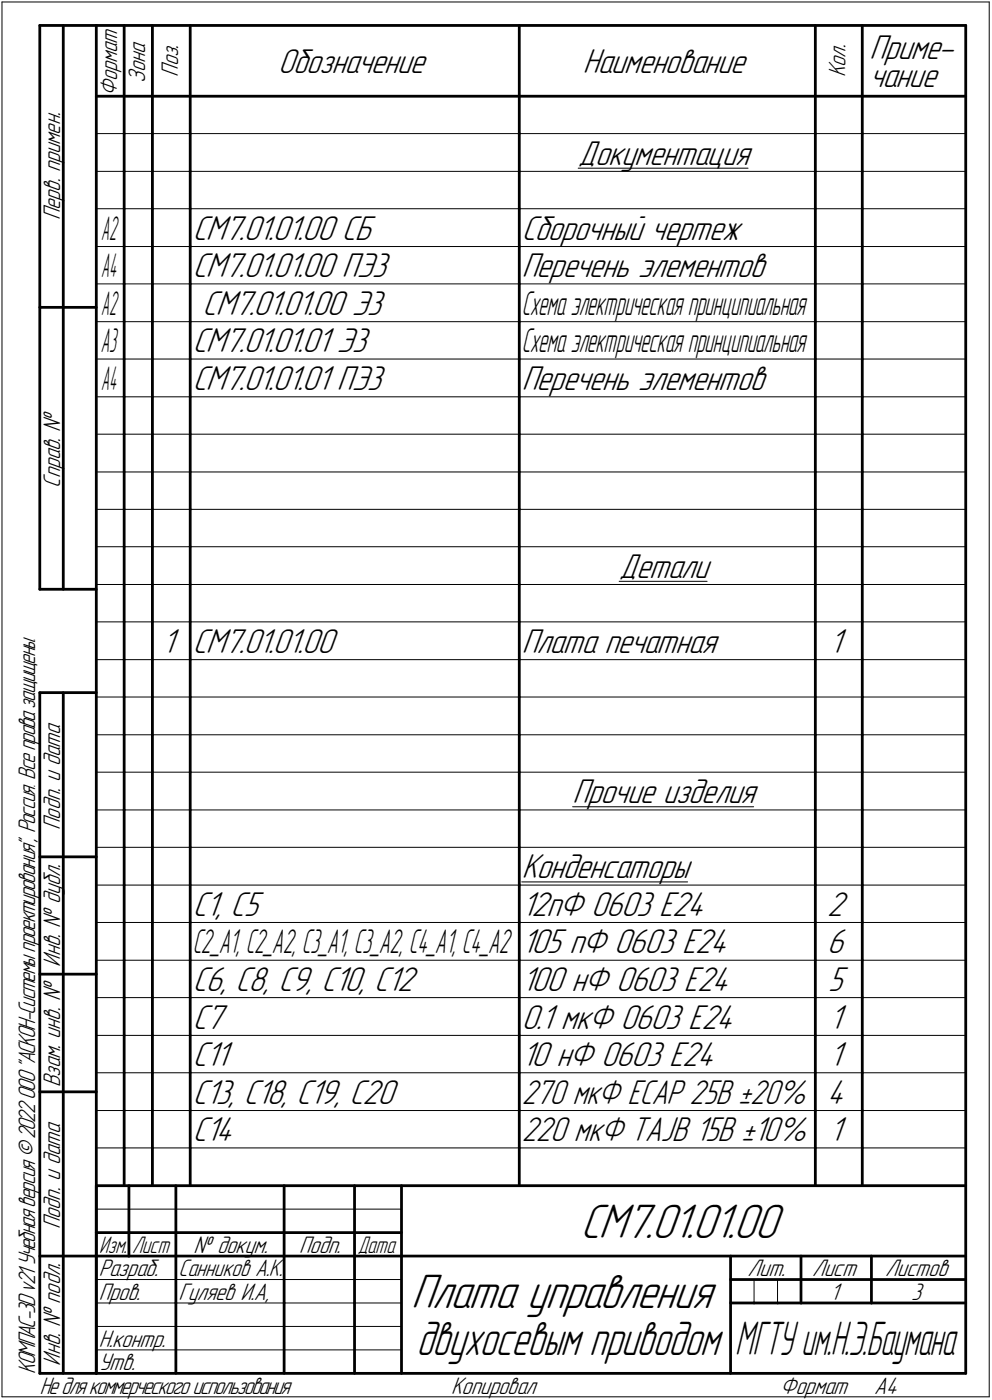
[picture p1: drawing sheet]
<svg xmlns="http://www.w3.org/2000/svg" width="211mm" height="298mm" viewBox="0 0 211 298" stroke-linecap="round" stroke-linejoin="round" font-family="sans-serif">
<defs><g id="words">
<g font-size="10.9">
<text x="123.5" y="263.5">СМ7.01.01.00</text>
<text x="87.5" y="278.5">Плата управления</text>
</g>
<text font-size="10.8" x="88.6" y="288.5">двухосевым приводом</text>
<text font-size="10.6" x="156.5" y="288.5">МГТУ им.Н.Э.Баумана</text>
<g font-size="7.8">
<text x="59.2" y="15.5">Обозначение</text>
<text x="124" y="15.5">Наименование</text>
<text x="185" y="12.6">Приме-</text>
<text x="185" y="18.5">чание</text>
<text x="123" y="35">Документация</text>
<text x="41" y="51">СМ7.01.01.00 СБ</text>
<text x="111" y="51">Сборочный чертеж</text>
<text x="41" y="59">СМ7.01.01.00 ПЭ3</text>
<text x="111" y="59">Перечень элементов</text>
<text x="43.1" y="67">СМ7.01.01.00 Э3</text>
<text x="41" y="75">СМ7.01.01.01 Э3</text>
<text x="41" y="83">СМ7.01.01.01 ПЭ3</text>
<text x="111" y="83">Перечень элементов</text>
<text x="131.8" y="123">Детали</text>
<text x="34.5" y="139">1</text>
<text x="41" y="139">СМ7.01.01.00</text>
<text x="111" y="139">Плата печатная</text>
<text x="176.5" y="139">1</text>
<text x="121.8" y="171">Прочие изделия</text>
<text x="111" y="187">Конденсаторы</text>
<text x="41" y="195">C1, C5</text>
<text x="111" y="195">12пФ 0603 Е24</text>
<text x="176" y="195">2</text>
<text x="111" y="203">105 пФ 0603 Е24</text>
<text x="176" y="203">6</text>
<text x="41" y="211">C6, C8, C9, C10, C12</text>
<text x="111" y="211">100 нФ 0603 Е24</text>
<text x="176.2" y="211">5</text>
<text x="41" y="219">C7</text>
<text x="111" y="219">0.1 мкФ 0603 Е24</text>
<text x="176.5" y="219">1</text>
<text x="41" y="227">С11</text>
<text x="111" y="227">10 нФ 0603 Е24</text>
<text x="176.5" y="227">1</text>
<text x="41" y="235">C13, C18, C19, C20</text>
<text x="176" y="235">4</text>
<text x="41" y="243">C14</text>
<text x="176.5" y="243">1</text>
</g>
<g font-size="7.7">
<text x="111" y="235">270 мкФ ECAP 25В ±20%</text>
<text x="111" y="243">220 мкФ TAJB 15В ±10%</text>
</g>
<g font-size="7.5">
<text x="111" y="67">Схема электрическая принципиальная</text>
<text x="111" y="75">Схема электрическая принципиальная</text>
<text x="41" y="203">C2_A1, C2_A2, C3_A1, C3_A2, C4_A1, C4_A2</text>
</g>
<g font-size="7.4">
<text x="21.5" y="51">А2</text>
<text x="21.5" y="59">А4</text>
<text x="21.5" y="67">А2</text>
<text x="21.5" y="75">А3</text>
<text x="21.5" y="83">А4</text>
</g>
<g font-size="5.4">
<text x="30.9" y="17.7" transform="rotate(-90 30.9 17.7)">Зона</text>
<text x="37.9" y="16.4" transform="rotate(-90 37.9 16.4)">Поз.</text>
<text x="179.9" y="16.4" transform="rotate(-90 179.9 16.4)">Кол.</text>
<text x="24.9" y="20.5" transform="rotate(-90 24.9 20.5)">Формат</text>
<text x="12.8" y="46.9" transform="rotate(-90 12.8 46.9)">Перв. примен.</text>
<text x="12.8" y="103.8" transform="rotate(-90 12.8 103.8)">Справ. №</text>
<text x="12.8" y="176.7" transform="rotate(-90 12.8 176.7)">Подп. и дата</text>
<text x="12.8" y="205.8" transform="rotate(-90 12.8 205.8)">Инв. № дубл.</text>
<text x="12.8" y="231.6" transform="rotate(-90 12.8 231.6)">Взам. инв. №</text>
<text x="12.8" y="261.7" transform="rotate(-90 12.8 261.7)">Подп. и дата</text>
<text x="41.2" y="266.8">№ докум.</text>
<text x="63.6" y="266.8">Подп.</text>
<text x="21" y="271.8">Разраб.</text>
<text x="38" y="271.8">Санников А.К.</text>
<text x="159.1" y="271.8">Лит.</text>
<text x="172.8" y="271.8">Лист</text>
<text x="188.3" y="271.8">Листов</text>
<text x="21" y="276.8">Пров.</text>
<text x="38" y="276.8">Гуляев И.А,</text>
<text x="176.6" y="276.8">1</text>
<text x="193.9" y="276.8">3</text>
<text x="21" y="286.8">Н.контр.</text>
<text x="7.5" y="292.5" transform="rotate(-90 7.5 292.5)">КОМПАС-3Dv21 Учебнаяверсия©2022ООО&quot;АСКОН-Системыпроектирования&quot;, Россия. Всеправазащищены.</text>
<text x="12.8" y="290.8" transform="rotate(-90 12.8 290.8)">Инв. № подл.</text>
<text x="21" y="291.8">Утв.</text>
<text x="8.5" y="296.7">Недлякоммерческогоиспользования</text>
<text x="96" y="296.8">Копировал</text>
<text x="166" y="296.8">Формат</text>
<text x="186" y="296.8">A4</text>
</g>
<g font-size="5.3">
<text x="21.1" y="266.8">Изм.</text>
<text x="28.1" y="266.8">Лист</text>
<text x="76.1" y="266.8">Дата</text>
</g>
</g></defs>
<g fill="none" stroke="#000" stroke-width=".21">
<path d="M.4 .4h210.1zM.4 .4v297zM210.5 .4v297zM20.5 28.4h5.9zM20.5 36.5h5.9zM26.4 28.4h6zM26.4 36.5h6zM32.4 28.4h8.1zM32.4 36.5h8.1zM40.5 28.4h70zM40.5 36.5h70zM110.5 28.4h63z"/>
<path d="M110.5 36.5h63zM123 35.8h36.2zM173.5 28.4h10zM173.5 36.5h10zM183.5 28.4h22zM183.5 36.5h22zM20.5 44.4h5.9zM20.5 52.5h5.9zM26.4 44.4h6zM26.4 52.5h6zM32.4 44.4h8.1zM32.4 52.5h8.1z"/>
<path d="M40.5 44.4h70zM40.5 52.5h70zM110.5 44.4h63zM110.5 52.5h63zM173.5 44.4h10zM173.5 52.5h10zM183.5 44.4h22zM183.5 52.5h22zM20.5 60.5h5.9zM20.5 68.5h5.9zM20.5 76.5h5.9zM26.4 60.5h6z"/>
<path d="M26.4 68.5h6zM26.4 76.5h6zM32.4 60.5h8.1zM32.4 68.5h8.1zM32.4 76.5h8.1zM40.5 60.5h70zM40.5 68.5h70zM40.5 76.5h70zM110.5 60.5h63zM110.5 68.5h63zM110.5 76.5h63zM173.5 60.5h10z"/>
<path d="M173.5 68.5h10zM173.5 76.5h10zM183.5 60.5h22zM183.5 68.5h22zM183.5 76.5h22zM20.5 84.5h5.9zM20.5 92.5h5.9zM26.4 84.5h6zM26.4 92.5h6zM32.4 84.5h8.1zM32.4 92.5h8.1zM40.5 84.5h70z"/>
<path d="M40.5 92.5h70zM110.5 84.5h63zM110.5 92.5h63zM173.5 84.5h10zM173.5 92.5h10zM183.5 84.5h22zM183.5 92.5h22zM20.5 100.5h5.9zM20.5 108.5h5.9zM20.5 116.4h5.9zM26.4 100.5h6zM26.4 108.5h6z"/>
<path d="M26.4 116.4h6zM32.4 100.5h8.1zM32.4 108.5h8.1zM32.4 116.4h8.1zM40.5 100.5h70zM40.5 108.5h70zM40.5 116.4h70zM110.5 100.5h63zM110.5 108.5h63zM110.5 116.4h63zM173.5 100.5h10zM173.5 108.5h10z"/>
<path d="M173.5 116.4h10zM183.5 100.5h22zM183.5 108.5h22zM183.5 116.4h22zM20.5 124.5h5.9zM20.5 132.4h5.9zM26.4 124.5h6zM26.4 132.4h6zM32.4 124.5h8.1zM32.4 132.4h8.1zM40.5 124.5h70zM40.5 132.4h70z"/>
<path d="M110.5 124.5h63zM110.5 132.4h63zM131.7 123.8h18.8zM173.5 124.5h10zM173.5 132.4h10zM183.5 124.5h22zM183.5 132.4h22zM20.5 140.5h5.9zM20.5 148.4h5.9zM20.5 156.5h5.9zM26.4 140.5h6zM26.4 148.4h6z"/>
<path d="M26.4 156.5h6zM32.4 140.5h8.1zM32.4 148.4h8.1zM32.4 156.5h8.1zM40.5 140.5h70zM40.5 148.4h70zM40.5 156.5h70zM110.5 140.5h63zM110.5 148.4h63zM110.5 156.5h63zM173.5 140.5h10zM173.5 148.4h10z"/>
<path d="M173.5 156.5h10zM183.5 140.5h22zM183.5 148.4h22zM183.5 156.5h22zM20.5 164.4h5.9zM20.5 172.5h5.9zM26.4 164.4h6zM26.4 172.5h6zM32.4 164.4h8.1zM32.4 172.5h8.1zM40.5 164.4h70zM40.5 172.5h70z"/>
<path d="M110.5 164.4h63zM110.5 172.5h63zM121.8 171.8h38.6zM173.5 164.4h10zM173.5 172.5h10zM183.5 164.4h22zM183.5 172.5h22zM20.5 180.4h5.9zM20.5 188.5h5.9zM20.5 196.4h5.9zM26.4 180.4h6zM26.4 188.5h6z"/>
<path d="M26.4 196.4h6zM32.4 180.4h8.1zM32.4 188.5h8.1zM32.4 196.4h8.1zM40.5 180.4h70zM40.5 188.5h70zM40.5 196.4h70zM110.5 180.4h63zM110.5 188.5h63zM110.5 196.4h63zM111 187.8h35.3zM173.5 180.4h10z"/>
<path d="M173.5 188.5h10zM173.5 196.4h10zM183.5 180.4h22zM183.5 188.5h22zM183.5 196.4h22zM20.5 204.5h5.9zM20.5 212.4h5.9zM26.4 204.5h6zM26.4 212.4h6zM32.4 204.5h8.1zM32.4 212.4h8.1zM40.5 204.5h70z"/>
<path d="M40.5 212.4h70zM110.5 204.5h63zM110.5 212.4h63zM173.5 204.5h10zM173.5 212.4h10zM183.5 204.5h22zM183.5 212.4h22zM20.5 220.5h5.9zM20.5 228.4h5.9zM20.5 236.5h5.9zM26.4 220.5h6zM26.4 228.4h6z"/>
<path d="M26.4 236.5h6zM32.4 220.5h8.1zM32.4 228.4h8.1zM32.4 236.5h8.1zM40.5 220.5h70zM40.5 228.4h70zM40.5 236.5h70zM110.5 220.5h63zM110.5 228.4h63zM110.5 236.5h63zM173.5 220.5h10zM173.5 228.4h10z"/>
<path d="M173.5 236.5h10zM183.5 220.5h22zM183.5 228.4h22zM183.5 236.5h22zM20.5 257.5h64.9zM20.5 244.4h5.9zM26.4 244.4h6zM32.4 244.4h8.1zM40.5 244.4h70zM110.5 244.4h63zM173.5 244.4h10zM183.5 244.4h22z"/>
<path d="M20.5 272.5h16.9zM20.5 277.5h16.9zM37.4 272.5h23.1zM37.4 277.5h23.1zM60.5 272.5h14.9zM60.5 277.5h14.9zM75.4 272.5h10zM75.4 277.5h10zM160.4 272.5v5zM165.4 272.5v5zM.4 297.4h210.1zM20.5 282.4h64.9z"/>
<path d="M20.5 287.4h64.9z"/>
</g>
<g fill="none" stroke="#000" stroke-width=".59">
<path d="M8.5 5.4v120.1zM8.5 5.4h12zM13.5 5.4v120.1zM20.5 5.4h185zM20.5 5.4v287zM26.4 5.4v15.1zM32.4 5.4v15.1zM40.5 5.4v15.1zM110.5 5.4v15.1zM173.5 5.4v15.1zM183.5 5.4v15.1zM205.5 5.4v287z"/>
<path d="M20.5 20.5h185zM26.4 20.5v7.9zM26.4 28.4v8.1zM26.4 36.5v7.9zM32.4 20.5v7.9zM32.4 28.4v8.1zM32.4 36.5v7.9zM40.5 20.5v7.9zM40.5 28.4v8.1zM40.5 36.5v7.9zM110.5 20.5v7.9zM110.5 28.4v8.1z"/>
<path d="M110.5 36.5v7.9zM173.5 20.5v7.9zM173.5 28.4v8.1zM173.5 36.5v7.9zM183.5 20.5v7.9zM183.5 28.4v8.1zM183.5 36.5v7.9zM26.4 44.4v8.1zM26.4 52.5v8zM32.4 44.4v8.1zM32.4 52.5v8zM40.5 44.4v8.1z"/>
<path d="M40.5 52.5v8zM110.5 44.4v8.1zM110.5 52.5v8zM173.5 44.4v8.1zM173.5 52.5v8zM183.5 44.4v8.1zM183.5 52.5v8zM8.5 65.4h12zM26.4 60.5v8zM26.4 68.5v8zM26.4 76.5v8zM32.4 60.5v8z"/>
<path d="M32.4 68.5v8zM32.4 76.5v8zM40.5 60.5v8zM40.5 68.5v8zM40.5 76.5v8zM110.5 60.5v8zM110.5 68.5v8zM110.5 76.5v8zM173.5 60.5v8zM173.5 68.5v8zM173.5 76.5v8zM183.5 60.5v8z"/>
<path d="M183.5 68.5v8zM183.5 76.5v8zM26.4 84.5v8zM26.4 92.5v8zM32.4 84.5v8zM32.4 92.5v8zM40.5 84.5v8zM40.5 92.5v8zM110.5 84.5v8zM110.5 92.5v8zM173.5 84.5v8zM173.5 92.5v8z"/>
<path d="M183.5 84.5v8zM183.5 92.5v8zM26.4 100.5v8zM26.4 108.5v7.9zM26.4 116.4v8.1zM32.4 100.5v8zM32.4 108.5v7.9zM32.4 116.4v8.1zM40.5 100.5v8zM40.5 108.5v7.9zM40.5 116.4v8.1zM110.5 100.5v8z"/>
<path d="M110.5 108.5v7.9zM110.5 116.4v8.1zM173.5 100.5v8zM173.5 108.5v7.9zM173.5 116.4v8.1zM183.5 100.5v8zM183.5 108.5v7.9zM183.5 116.4v8.1zM8.5 125.5h12zM26.4 124.5v7.9zM26.4 132.4v8.1zM32.4 124.5v7.9z"/>
<path d="M32.4 132.4v8.1zM40.5 124.5v7.9zM40.5 132.4v8.1zM110.5 124.5v7.9zM110.5 132.4v8.1zM173.5 124.5v7.9zM173.5 132.4v8.1zM183.5 124.5v7.9zM183.5 132.4v8.1zM8.5 147.5v144.9zM8.5 147.5h12zM13.5 147.5v144.9z"/>
<path d="M26.4 140.5v7.9zM26.4 148.4v8.1zM26.4 156.5v7.9zM32.4 140.5v7.9zM32.4 148.4v8.1zM32.4 156.5v7.9zM40.5 140.5v7.9zM40.5 148.4v8.1zM40.5 156.5v7.9zM110.5 140.5v7.9zM110.5 148.4v8.1zM110.5 156.5v7.9z"/>
<path d="M173.5 140.5v7.9zM173.5 148.4v8.1zM173.5 156.5v7.9zM183.5 140.5v7.9zM183.5 148.4v8.1zM183.5 156.5v7.9zM26.4 164.4v8.1zM26.4 172.5v7.9zM32.4 164.4v8.1zM32.4 172.5v7.9zM40.5 164.4v8.1zM40.5 172.5v7.9z"/>
<path d="M110.5 164.4v8.1zM110.5 172.5v7.9zM173.5 164.4v8.1zM173.5 172.5v7.9zM183.5 164.4v8.1zM183.5 172.5v7.9zM8.5 182.5h12zM26.4 180.4v8.1zM26.4 188.5v7.9zM26.4 196.4v8.1zM32.4 180.4v8.1zM32.4 188.5v7.9z"/>
<path d="M32.4 196.4v8.1zM40.5 180.4v8.1zM40.5 188.5v7.9zM40.5 196.4v8.1zM110.5 180.4v8.1zM110.5 188.5v7.9zM110.5 196.4v8.1zM173.5 180.4v8.1zM173.5 188.5v7.9zM173.5 196.4v8.1zM183.5 180.4v8.1zM183.5 188.5v7.9z"/>
<path d="M183.5 196.4v8.1zM8.5 207.4h12zM26.4 204.5v7.9zM26.4 212.4v8.1zM32.4 204.5v7.9zM32.4 212.4v8.1zM40.5 204.5v7.9zM40.5 212.4v8.1zM110.5 204.5v7.9zM110.5 212.4v8.1zM173.5 204.5v7.9zM173.5 212.4v8.1z"/>
<path d="M183.5 204.5v7.9zM183.5 212.4v8.1zM8.5 232.5h12zM26.4 220.5v7.9zM26.4 228.4v8.1zM26.4 236.5v7.9zM32.4 220.5v7.9zM32.4 228.4v8.1zM32.4 236.5v7.9zM40.5 220.5v7.9zM40.5 228.4v8.1zM40.5 236.5v7.9z"/>
<path d="M110.5 220.5v7.9zM110.5 228.4v8.1zM110.5 236.5v7.9zM173.5 220.5v7.9zM173.5 228.4v8.1zM173.5 236.5v7.9zM183.5 220.5v7.9zM183.5 228.4v8.1zM183.5 236.5v7.9zM20.5 252.5h185zM20.5 252.5v39.9zM26.4 244.4v8.1z"/>
<path d="M27.4 252.5v15zM32.4 244.4v8.1zM37.4 252.5v25zM40.5 244.4v8.1zM60.5 252.5v25zM75.4 252.5v25zM85.4 252.5v39.9zM110.5 244.4v8.1zM173.5 244.4v8.1zM183.5 244.4v8.1zM8.5 267.5h12zM20.5 262.5h6.9z"/>
<path d="M20.5 267.5h6.9zM27.4 262.5h10zM27.4 267.5h10zM37.4 277.5v14.9zM37.4 262.5h23.1zM37.4 267.5h23.1zM60.5 277.5v14.9zM60.5 262.5h14.9zM60.5 267.5h14.9zM75.4 277.5v14.9zM75.4 262.5h10zM75.4 267.5h10z"/>
<path d="M85.4 267.5h120.1zM155.4 267.5v24.9zM155.4 272.5h15zM155.4 277.5h5zM160.4 277.5h5zM165.4 277.5h5zM170.4 267.5v10zM170.4 272.5h35.1zM170.4 277.5h15zM185.4 267.5v10zM185.4 277.5h20.1zM8.5 292.4h12z"/>
<path d="M20.5 292.4h185z"/>
</g>
<use href="#words"/>
</svg>
